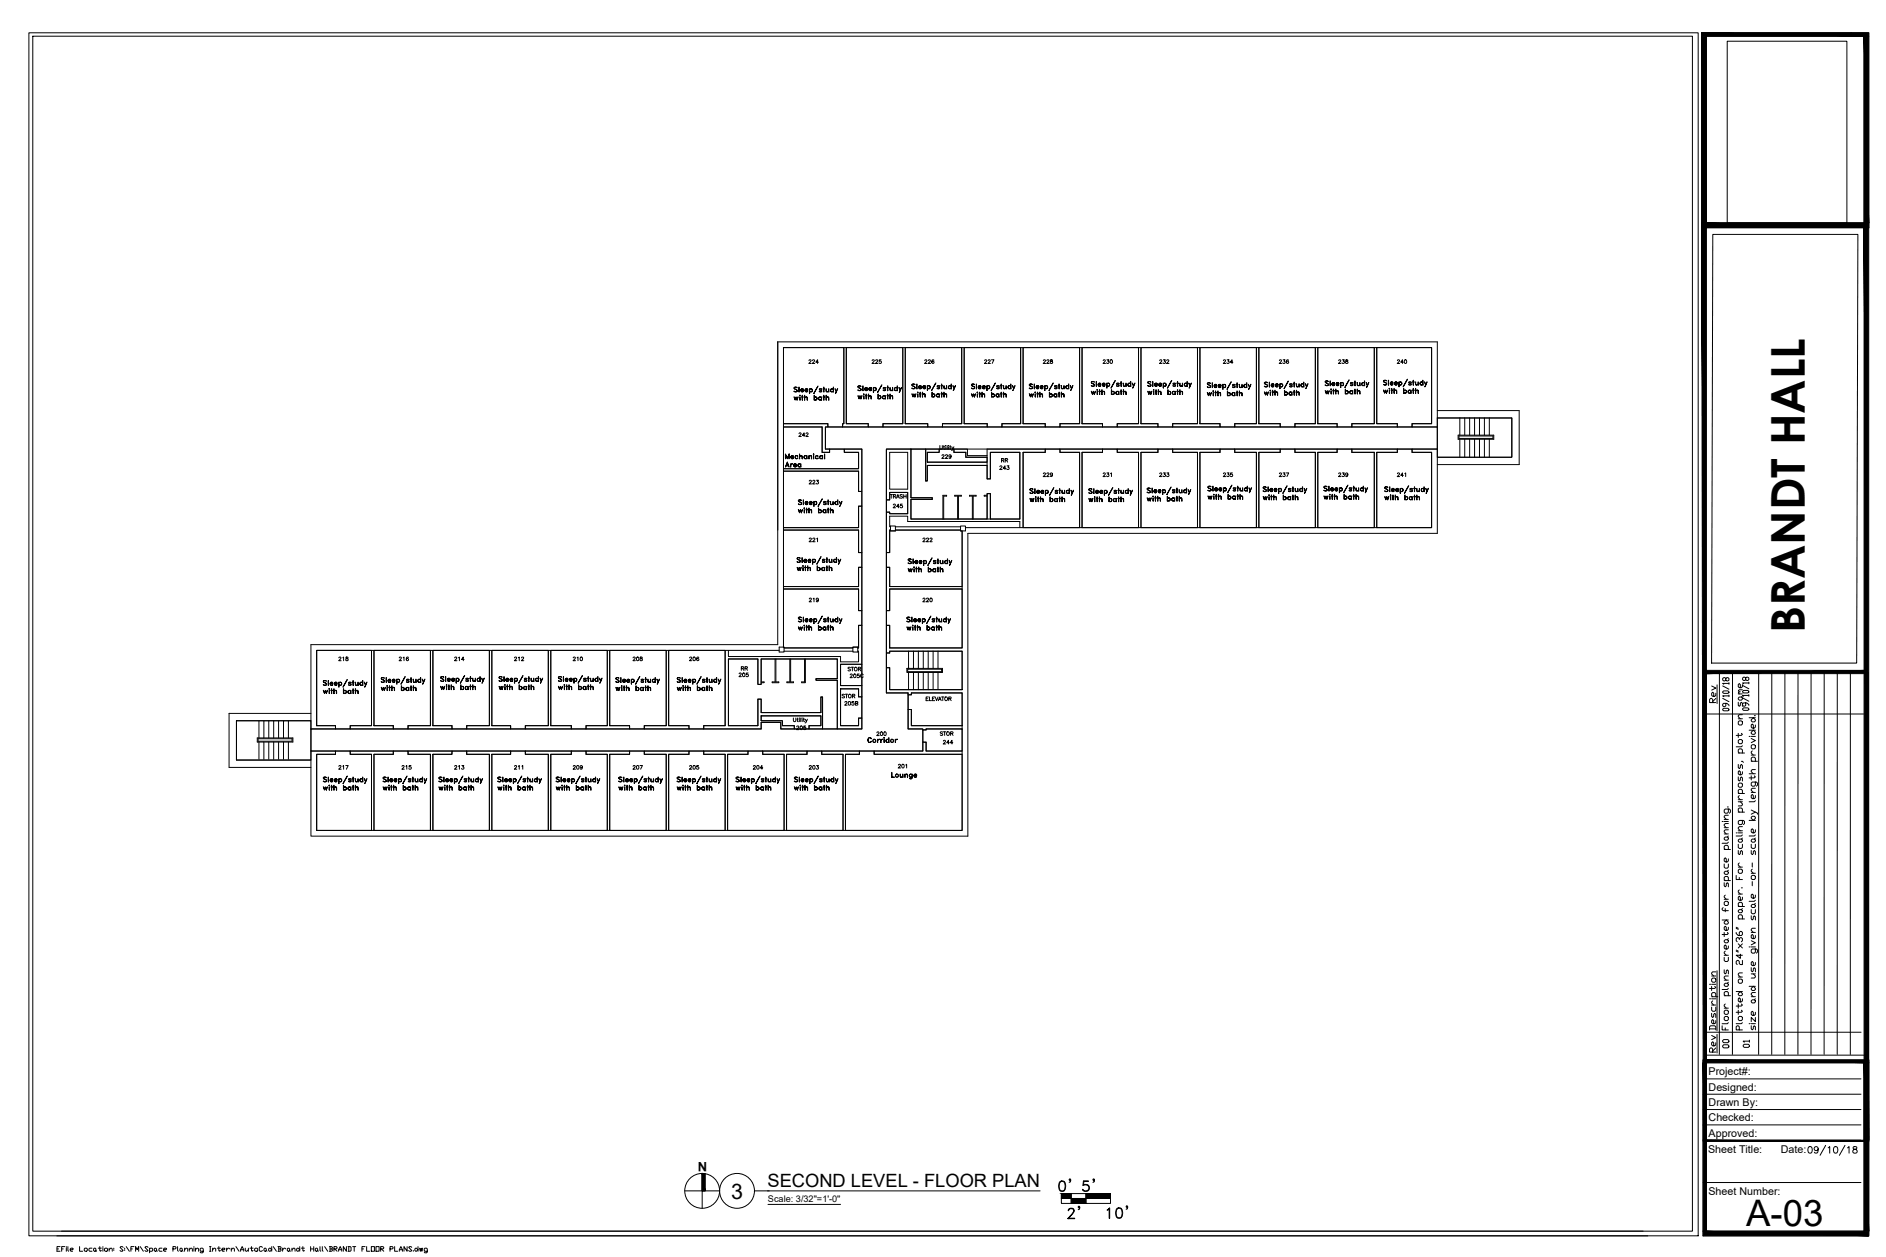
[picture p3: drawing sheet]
<svg xmlns="http://www.w3.org/2000/svg" width="914mm" height="610mm" viewBox="0 0 914 610" stroke-linecap="round" stroke-linejoin="round" font-family="sans-serif">
<defs><g id="words">
<text font-size="22.6" x="875" y="307" transform="rotate(-90 875 307)">BRANDT HALL</text>
<text font-size="17.7" x="847" y="594">A-03</text>
<text font-size="10.4" x="354" y="581">3</text>
<g font-size="10.1">
<text x="512" y="579">0'</text>
<text x="524" y="579">5'</text>
<text x="536" y="592">10'</text>
</g>
<text font-size="9.7" x="525" y="592" transform="rotate(-90 525 592)">2'</text>
<text font-size="8.9" x="372" y="576">SECOND LEVEL - FLOOR PLAN</text>
<text font-size="8.8" x="876" y="562">09/10/18</text>
<text font-size="7.5" x="847" y="501" transform="rotate(-90 847 501)">Plotted on 24&quot;x36&quot; paper. For scaling purposes, plot on same</text>
<g font-size="6.6">
<text x="840" y="509" transform="rotate(-90 840 509)">00</text>
<text x="849" y="509" transform="rotate(-90 849 509)">01</text>
</g>
<text font-size="6.3" x="343" y="564" transform="rotate(180 343 564)">N</text>
<text font-size="5.7" x="420" y="361">Corridor</text>
<g font-size="5.3">
<text x="432" y="248">245</text>
<text x="385" y="355">205</text>
</g>
<g font-size="5.2">
<text x="828" y="521">Project#:</text>
<text x="828" y="529">Designed:</text>
<text x="828" y="536">Drawn By:</text>
<text x="828" y="544">Checked:</text>
<text x="828" y="551">Approved:</text>
<text x="828" y="559">Sheet Title:</text>
<text x="863" y="559">Date:</text>
<text x="828" y="580">Sheet Number:</text>
</g>
<g font-size="4.9">
<text x="391" y="177">224</text>
<text x="422" y="177">225</text>
<text x="447" y="177">226</text>
<text x="476" y="177">227</text>
<text x="505" y="177">228</text>
<text x="534" y="177">230</text>
<text x="561" y="177">232</text>
<text x="592" y="177">234</text>
<text x="619" y="177">236</text>
<text x="648" y="177">238</text>
<text x="677" y="177">240</text>
<text x="386" y="213">242</text>
<text x="456" y="224">229</text>
<text x="485" y="225">RR</text>
<text x="484" y="229">243</text>
<text x="505" y="232">229</text>
<text x="534" y="232">231</text>
<text x="561" y="232">233</text>
<text x="592" y="232">235</text>
<text x="619" y="232">237</text>
<text x="648" y="232">239</text>
<text x="677" y="232">241</text>
<text x="391" y="236">223</text>
<text x="431" y="243">TRASH</text>
<text x="391" y="264">221</text>
<text x="447" y="264">222</text>
<text x="391" y="293">219</text>
<text x="447" y="293">220</text>
<text x="163" y="322">218</text>
<text x="193" y="322">216</text>
<text x="219" y="322">214</text>
<text x="248" y="322">212</text>
<text x="277" y="322">210</text>
<text x="306" y="322">208</text>
<text x="333" y="322">206</text>
<text x="357" y="329">205</text>
<text x="358" y="326">RR</text>
<text x="410" y="327">STOR</text>
<text x="411" y="330">205C</text>
<text x="407" y="340">STOR</text>
<text x="448" y="341">ELEVATOR</text>
<text x="409" y="343">205B</text>
<text x="424" y="358">200</text>
<text x="455" y="358">STOR</text>
<text x="456" y="362">244</text>
<text x="163" y="374">217</text>
<text x="194" y="374">215</text>
<text x="219" y="374">213</text>
<text x="248" y="374">211</text>
<text x="277" y="374">209</text>
<text x="306" y="374">207</text>
<text x="333" y="374">205</text>
<text x="364" y="374">204</text>
<text x="391" y="374">203</text>
<text x="435" y="374">201</text>
</g>
<text font-size="4.4" x="372" y="583">Scale: 3/32&quot;=1'-0&quot;</text>
</g></defs>
<!-- layer: BLDGlines -->
<g fill="none" stroke="#000" stroke-width=".48">
<path d="M837 20h58v88h-58zM380 169h29v36v2h-8v-2h-21zM380 169h314v36h-9v2h12v-41h-320v147h-226v41M380 169v145M409 169v36v2h12v-2h-11v-36M410 169h28v36h-10v2h-7v-2h-11zM438 169v36h-10v2h22v-2h-11M439 169h27v36h-9v2h-7v-2h-11zM439 169v36M466 169v36h-9v2h22v-2h-12M467 169h28v36h-9v2h-7v-2h-12zM467 169v36"/>
<path d="M495 169v36h-9v2h21v-2h-11M496 169h27v36h-9v2h-7v-2h-11zM496 169v36M523 169v36h-9v2h21v-2h-10M525 169h27v36h-10v2h-7v-2h-10zM525 169v36M552 169v36h-10v2h19v-2h-8M553 169h28v36h-12v2h-8v-2h-8zM553 169v36M581 169v36h-12v2h23v-2h-10M582 169h27v36h-10v2h-7v-2h-10zM582 169v36"/>
<path d="M609 169v36h-10v2h22v-2h-11M610 169h28v36h-10v2h-7v-2h-11zM610 169v36M638 169v36h-10v2h20v-2h-9M639 169h27v36h-11v2h-7v-2h-9zM639 169v36M666 169v36h-11v2h22v-2h-10v-36M667 169h27v36h-9v2h-8v-2h-10zM385 188h2h-2l1 1v1h-1h1zM385 192l1 2v-2v2l1-2-1 2v-1v1zM387 188v2zM388 192h.1"/>
<path d="M388 192v2zM389 189h1h-2h1a.6 .6 0 0 0 0 1 .7 .7 0 0 1-1 0 .7 .7 0 0 1 1-1zM389 192v1zM389 192v2zM390 192v2zM390 193h1v1v-1zM391 189h1h-2h2a.6 .6 0 0 0-1 0 .6 .6 0 0 0 0 1 .6 .6 0 0 0 1 0 1 1 0 0 1-2 0 .7 .7 0 0 1 1-1zM392 188l1 3zM395 192v2zM397 187l-3 4zM397 190h1M397 189h1"/>
<path d="M397 189l1 1h-1M398 189v1M398 189h.1M398 192v2zM398 189h-1l1 1M399 188l1 1zM399 192l1 1zM399 188v2zM399 192v2zM400 188l1 2h1h-1zM400 192l1 2zM401 193h1v1v-1z"/>
<path d="M402 188v2zM404 188v2zM405 190v-2v2M406 188l-1 3zM416 187h2h-2l1 2h-1h1zM416 192v1l1-1v1l1-1-1 1v-1l-1 1zM418 187v2zM419 191h.1M419 192v1zM420 188l1 1h-2l1-1a.7 .7 0 0 0-1 0 .7 .7 0 0 0 1 1h1a1 1 0 0 1-2 0 .8 .8 0 0 1 1-1zM420 192h.1M420 191v2z"/>
<path d="M421 191v2zM421 192h1v1v-1h-1zM422 188l1 1h-2l2-1a1 1 0 0 0-2 0 .7 .7 0 0 0 1 1h1a1 1 0 0 1-2 0 .8 .8 0 0 1 1-1zM423 188l1 2zM426 191v2zM427 187l-2 3zM428 189h.1M428 189h1M428 188h1M428 188l1 1h-1M428 188h.1M429 189h.1"/>
<path d="M429 188h.1M429 192v1zM429 188h-1l1 1M430 188h1zM430 192h1zM430 187v2zM430 191v2zM431 188l1 1h1h-1zM431 191l1 2zM432 192h1v1v-1h-1zM433 188v1zM435 187v2z"/>
<path d="M436 189v-1v1M437 188l-1 2zM442 191l1 1v-1l1 1v-1v2l-1-2v2zM442 186l2 1h-2l2 1h-1h-1h2l-2-1zM444 186l1 3zM445 190h.1M445 191v2zM445 188l2-1a.6 .6 0 0 0-1 0 .6 .6 0 0 0 0 1 .6 .6 0 0 0 1 0 .7 .7 0 0 1-1 0 .7 .7 0 0 1 0-1 .7 .7 0 0 1 1 1h-2M446 191h1zM446 190v3zM447 190v3zM447 191h1l1 2-1-2z"/>
<path d="M448 188l1-1a.6 .6 0 0 0-1 0 .6 .6 0 0 0 0 1 .6 .6 0 0 0 1 0 .7 .7 0 0 1-1 0 .7 .7 0 0 1 0-1 .7 .7 0 0 1 1 1h-1M450 187v2zM452 190v3zM454 186l-2 3zM454 187h1h-1l1 1M454 187l2 1h-1M455 187v1M455 188h-1M455 191v2zM456 187h1zM456 191h1zM456 186l1 3z"/>
<path d="M456 190l1 3zM458 187v1h1l-1 1v-1zM458 190v3zM458 191h1v2v-2zM459 187v2zM461 186v3zM463 188l-1-1 1 2M463 187l-1 2zM471 191l1 1v-1v1l1-1-1 2v-2v2zM471 186l2 1h-2l1 1h-1h1l-1-1zM473 186v3zM474 190h.1"/>
<path d="M474 191v2zM474 188l1-1a.6 .6 0 0 0 0 1 .7 .7 0 0 1-1 0 .7 .7 0 0 1 1-1 .7 .7 0 0 1 1 1h-2M475 191h.1M475 190v3zM476 190v3zM476 191h1v2v-2zM476 188l2-1a.6 .6 0 0 0-1 0 .6 .6 0 0 0 0 1 .6 .6 0 0 0 1 0 1 1 0 0 1-2 0 .7 .7 0 0 1 1-1 .7 .7 0 0 1 1 1h-2M478 187l1 2zM481 190v3zM483 186l-3 3zM483 187l1 1h-1h1M484 187h-1l1 1"/>
<path d="M484 188h.1M484 191v2zM484 187l-1 1M485 187h1zM485 191h1zM485 186v3zM485 190v3zM486 187l1 1h1l-1 1v-1zM486 190l1 3zM487 191h1v2v-2zM488 187v2zM490 186v3z"/>
<path d="M491 188v-1v2M492 187l-1 2zM499 187h2h-2l1 1h-1h1zM499 191l1 1v-1v1l1-1-1 2v-2v2zM501 186l1 3zM502 190h.1M502 191v2zM502 188l2-1a.6 .6 0 0 0-1 0 .6 .6 0 0 0 0 1 .6 .6 0 0 0 1 0 1 1 0 0 1-2 0 .7 .7 0 0 1 1-1 .7 .7 0 0 1 1 1h-2M503 191h.1M503 190v3zM504 190v3zM504 191h1v2v-2z"/>
<path d="M504 188l2-1a.6 .6 0 0 0-1 0 .6 .6 0 0 0 0 1 .6 .6 0 0 0 1 0 1 1 0 0 1-2 0 .7 .7 0 0 1 1-1 .7 .7 0 0 1 1 1h-2M506 187l1 2zM509 190v3zM511 186l-2 3zM511 187l2 1h-2h1M511 187h1M511 187v1M512 187h-1l1 1M512 188h.1M512 191v2zM513 187h1zM513 191h1z"/>
<path d="M513 186l1 3zM513 190l1 3zM515 187v1h1h-1zM515 190v3zM515 191h1v2v-2h-1zM516 187v2zM518 186v3zM520 188l-1-1 1 2M520 187l-1 2zM529 190l1 1v-1l1 1v-1v1l-1-1v1zM529 185h2h-2l2 1-1 1h-1h2l-2-1zM531 185l1 2z"/>
<path d="M532 189h.1M532 190v1zM532 186h2a.6 .6 0 0 0-1 0 .6 .6 0 0 0 0 1 .6 .6 0 0 0 1 0 .7 .7 0 0 1-1 0 .7 .7 0 0 1 0-1 .7 .7 0 0 1 1 1h-2M533 190h1zM533 189v2zM534 189v2zM534 190h1l1 1-1-1zM535 186h1a.6 .6 0 0 0-1 0 .6 .6 0 0 0 0 1 .6 .6 0 0 0 1 0 .7 .7 0 0 1-1 0 .7 .7 0 0 1 0-1 .7 .7 0 0 1 1 1h-1M537 186v2zM539 189v2zM541 185l-2 3zM541 186l2 1h-1"/>
<path d="M541 186h1M542 186h.1M542 186h-1l1 1M542 187h-1M542 190v1zM543 186h1zM543 190h1zM543 185l1 2zM543 189l1 2zM545 186v1h1h-1zM545 189v2zM545 190h1v1v-1z"/>
<path d="M546 186v1zM548 185v2zM550 187l-1-1 1 1M550 186l-1 2zM556 185h2h-1l1 1v1h-2h2zM556 190l1 1v-1l1 1 1-1-1 1-1-1v1zM559 185v2zM559 189h.1M559 190v1zM560 186h1a.6 .6 0 0 0-1 0 .6 .6 0 0 0 0 1 .6 .6 0 0 0 1 0 .7 .7 0 0 1-1 0 .7 .7 0 0 1 0-1 .7 .7 0 0 1 1 1h-1M560 190h1zM560 189l1 2z"/>
<path d="M562 189v2zM562 190h1v1v-1zM562 186h1a.6 .6 0 0 0-1 0 .6 .6 0 0 0 0 1 .6 .6 0 0 0 1 0 .7 .7 0 0 1-1 0 .7 .7 0 0 1 0-1 .7 .7 0 0 1 1 1h-1M564 186v2zM566 189v2zM568 185l-2 3zM569 186l1 1h-1M569 186h1M569 186h.1M570 186h-1l1 1M570 187h-1M570 190v1z"/>
<path d="M571 186h.1M571 190h.1M571 185v2zM571 189v2zM572 186v1h1h-1zM572 189v2zM572 190h1v1v-1zM573 186v1zM576 185v2zM577 187l-1-1 1 1M578 186l-1 2zM585 190l1 2v-2l1 2v-2v2l-1-1v1z"/>
<path d="M586 186h1h-2l2 1v1h-2h2l-2-2zM588 186v2zM588 190h.1M588 190v2zM589 187h1a.7 .7 0 0 0-1 0 .7 .7 0 0 0 0 1h1a.7 .7 0 0 1-1 0 1 1 0 0 1 0-2 .7 .7 0 0 1 1 1h-1M589 190h1zM589 190v2zM590 190l1 2zM591 187h1a.7 .7 0 0 0-1 0 .7 .7 0 0 0 0 1h1a.7 .7 0 0 1-1 0 1 1 0 0 1 0-2 .7 .7 0 0 1 1 1h-1M591 190h1v2v-1h-1zM593 186v3zM595 190v2z"/>
<path d="M597 185l-2 4zM598 188h1M598 187l1 1h-1M598 187h1M598 186v1M599 186l-1 1h1M599 187v1M599 190v2zM599 186h1zM599 190h1zM600 186v2zM600 190v2z"/>
<path d="M601 186v2h1h-1zM601 190v2zM601 191l1-1v2v-1zM602 186v2zM604 186v2zM606 188l-1-2 1 2M606 186l-1 3zM613 186h2h-2l1 1v1l-1-1h1zM613 190l1 1v-1v1l1-1-1 2v-2v2zM615 185v3zM616 189h.1M616 190v2z"/>
<path d="M617 186l1 1h-2h2a.7 .7 0 0 0-1-1 .6 .6 0 0 0 0 1 .6 .6 0 0 0 1 0 1 1 0 0 1-2 0 .7 .7 0 0 1 1-1zM617 190h.1M617 189v3zM618 189v3zM618 191l1-1v2v-2zM618 186h1l1 1h-2h2a.7 .7 0 0 0-1-1 .6 .6 0 0 0 0 1 .6 .6 0 0 0 1 0 .7 .7 0 0 1-1 1 .7 .7 0 0 1-1-1zM620 186l1 2zM621 186a.8 .8 0 0 1 1 0 .8 .8 0 0 1 0 1 .8 .8 0 0 1-1 0v1a.7 .7 0 0 0 1-1 .7 .7 0 0 0-1-1zM623 189v3zM623 190a.8 .8 0 0 1 1 0 .8 .8 0 0 1 0 1 .8 .8 0 0 1-1 0v1a.7 .7 0 0 0 1-1 .7 .7 0 0 0-1-1zM625 185l-2 3zM625 190h1a.7 .7 0 0 0-1 1 .7 .7 0 0 0 1 1v-1a.8 .8 0 0 1-1 0 .8 .8 0 0 1 0-1z"/>
<path d="M625 187h1M625 186h1M625 186l1 1-1 1M626 187v1M626 186h.1M626 190v2zM626 186h-1l1 1M627 186h1zM627 190h1zM627 185l1 3zM627 189l1 3zM629 186v1h1l-1 1z"/>
<path d="M629 189v3zM629 191l1-1v2v-2zM630 186v2zM631 186h1a.7 .7 0 0 0-1 1 .7 .7 0 0 0 1 1v-1a.8 .8 0 0 1-1 1 1 1 0 0 1 0-2zM632 185v3zM634 187l-1-1 1 2M634 186l-1 2zM642 189l1 2v-2l1 2 1-2-1 2-1-1v1zM643 185h1h-1l1 1v1h-2h2l-1-2zM645 185v2zM645 189h.1M645 189v2z"/>
<path d="M646 186l1-1v1h-1h1a.6 .6 0 0 0-1 0 .6 .6 0 0 0 0 1 .6 .6 0 0 0 1 0 .7 .7 0 0 1-1 0 .7 .7 0 0 1 0-1zM646 189l1 1zM646 189l1 2zM648 189v2zM648 186l1-1v1h-1h1a.6 .6 0 0 0-1 0 .6 .6 0 0 0 0 1 .6 .6 0 0 0 1 0 .7 .7 0 0 1-1 0 .7 .7 0 0 1 0-1zM648 190h1v1v-1h-1zM650 185v3zM652 189v2zM654 184l-2 4zM655 187h.1M655 187h1M655 186h1"/>
<path d="M655 186l1 1h-1M655 186h.1M656 186h-1l1 1M656 189v2zM657 185v1zM657 189v1zM657 185v2zM657 189v2zM658 185v2h1h-1zM658 189v2zM658 190h1v1v-1zM659 185v2z"/>
<path d="M662 185v2zM663 187l-1-2 1 2M664 185l-1 3zM671 189v1l1-1v1l1-1-1 2v-2l-1 2zM671 184l1 1h-1l1 1v1l-1-1h1l-1-1zM673 184v3zM674 188h.1M674 189v2zM674 186h1a.6 .6 0 0 0-1 0 .6 .6 0 0 0 1 0 .7 .7 0 0 1-1 0 .7 .7 0 0 1 0-1 .7 .7 0 0 1 1 1h-1M674 189h1zM675 188v3zM676 188v3z"/>
<path d="M676 186h1a.7 .7 0 0 0-1-1 .6 .6 0 0 0 0 1 .6 .6 0 0 0 1 0 .7 .7 0 0 1-1 0 .7 .7 0 0 1 1-1 .7 .7 0 0 1 0 1h-1M676 189h1v2v-2l-1 1zM678 185v3zM678 186a.8 .8 0 0 1 1-1 1 1 0 0 1 0 2 .8 .8 0 0 1-1-1l1 1a.7 .7 0 0 0 1-1 .7 .7 0 0 0-1-1zM680 188l1 3zM681 189a.8 .8 0 0 1 1 0 1 1 0 0 1 0 2 .8 .8 0 0 1-1-1v1a.7 .7 0 0 0 1-1 .7 .7 0 0 0-1-1zM682 184l-2 4zM683 189h1a.7 .7 0 0 0-1 1 .7 .7 0 0 0 1 1v-1a.8 .8 0 0 1-1 1 1 1 0 0 1 0-2zM683 186h1l-1 1h1M683 185h1M683 185v1M684 185l-1 1h1"/>
<path d="M684 186v1M684 189v2zM685 185h1zM685 189h1zM685 184v3zM685 188v3zM686 185v2l2-1-1 1h-1zM686 188v3zM686 190l2-1v2l-1-2zM688 185v2zM689 186h1l-1-1a.7 .7 0 0 0 0 1 .7 .7 0 0 0 0 1l1-1a.8 .8 0 0 1-1 1 .8 .8 0 0 1 0-1zM690 184v3z"/>
<path d="M691 187v-2v2M692 185l-1 3zM697 199h40v26h-40M380 205h21v2h-1v11h2v1h-3v-12h-19M380 207h19v12h3v-1h7v1h7v8h-36zM431 219h9v18h-9zM442 218h-12v21M442 218h7v15h1v-7h29v6h1v-13h14v33h-14v-13h-1v13h-37v-10h10v-1h-10zM442 218v23h10v1h-10v10h52v-33h-14v13h-1v-14h28v1h-11v37M450 219h5v-1h8v1h5v3h11v2h-29zM496 219h11v-1h7v1h9v37h-27zM525 219h10v-1h7v1h10v37h-27z"/>
<path d="M553 219h8v-1h8v1h12v37h-28zM582 219h10v-1h7v1h10v37h-27zM610 219h11v-1h7v1h10v37h-28zM639 219h9v-1h7v1h11v37h-27zM667 219h10v-1h8v1h9v37h-27zM697 203h36v19h-36M697 203h36v19h-36zM707 211h17v2h-17zM708 203v8M708 213v9M710 203v8M710 213v9"/>
<path d="M713 203v8M713 213v9M715 203v8M715 213v9M717 203v8M717 213v9M720 203v8M720 213v9M722 203v8M722 213v9M380 227h36v-8h-7v-1h9v20h-2v-10h-36M380 228h36v10h2v7h-2v11h-36z"/>
<path d="M381 220l1 2 1-2v3v-2l-1 2-1-2v2zM381 226h1M382 224l1 2-1-2-1 2zM383 225v1zM384 222l1-1a.6 .6 0 0 0-1 0 .6 .6 0 0 0 0 1 .6 .6 0 0 0 1 0 .7 .7 0 0 1-1 0 .7 .7 0 0 1 0-1 .7 .7 0 0 1 1 1h-1M384 225h.1M385 225h1l-1 1 1-1a.6 .6 0 0 0-1 0 .6 .6 0 0 0 0 1 .6 .6 0 0 0 1 0 .7 .7 0 0 1-1 0zM386 221h1a.6 .6 0 0 0-1 0 .6 .6 0 0 0 0 1 .6 .6 0 0 0 1 0 .7 .7 0 0 1-1 0 .7 .7 0 0 1-1 0zM388 220v3zM388 221h1v2v-2zM388 225v1zM391 221v2z"/>
<path d="M392 221v2zM392 221h1l1 2-1-2zM394 220h.1M394 221l1 2zM395 221h1h1a.6 .6 0 0 0-1 0 .6 .6 0 0 0 0 1 .6 .6 0 0 0 1 0 .7 .7 0 0 1-1 0 .7 .7 0 0 1-1 0zM399 221v2zM400 220v3zM431 239h9v10h-9v-1h-1v-6h1zM431 239h9M440 239v10h-9M450 224v-5h5v-1h-6v15h1v-7h29M450 224h29"/>
<path d="M479 221h-10v-3h-6v1h5v3h11M499 237h2h-2l2 1v1h-2h2zM502 237v2zM503 238h1a.6 .6 0 0 0-1 0 .6 .6 0 0 0 0 1 .6 .6 0 0 0 1 0 .7 .7 0 0 1-1 0 .7 .7 0 0 1 0-1 .7 .7 0 0 1 1 1h-1M505 238h1a.6 .6 0 0 0-1 0 .6 .6 0 0 0 0 1 .6 .6 0 0 0 1 0 .7 .7 0 0 1-1 0 .7 .7 0 0 1 0-1 .7 .7 0 0 1 1 1h-1M507 238v2zM511 236l-2 4zM512 238l1 1h-1M512 238h1M512 238h.1M513 238h-1l1 1M513 239h-1"/>
<path d="M513 238h1zM514 237v2zM515 238v1h1h-1zM516 238v1zM517 238h1a.7 .7 0 0 0-1 1 .7 .7 0 0 0 1 0 .8 .8 0 0 1-1 0 .8 .8 0 0 1 0-1zM518 237v2zM520 239l-1-1 1 1M520 238l-1 2zM528 237h1h-1l1 1v1h-1h1zM530 237v2zM531 238h1a.6 .6 0 0 0-1 0 .6 .6 0 0 0 0 1 .6 .6 0 0 0 1 0 .7 .7 0 0 1-1 0 .7 .7 0 0 1 1-1 .7 .7 0 0 1 1 1h-2M533 238h1a.6 .6 0 0 0 0 1 .7 .7 0 0 1-1 0 .7 .7 0 0 1 1-1 .7 .7 0 0 1 1 1h-2"/>
<path d="M535 238v2zM535 238a1 1 0 0 1 2 0 .8 .8 0 0 1 0 1 1 1 0 0 1-2 0h1a.7 .7 0 0 0 1 0 .7 .7 0 0 0-1-1zM539 236l-2 4zM540 238l1 1h-1M540 238h1M540 238h.1M541 238h-1l1 1M541 239h-1M542 238h1zM542 237v2zM543 238l1 1h1h-1zM545 238v1z"/>
<path d="M546 238h1h-1a.7 .7 0 0 0 0 1h1a.8 .8 0 0 1-1 0 .8 .8 0 0 1 0-1zM547 237v2zM548 239v-1v1M549 238l-1 2zM556 237h2h-2l2 1v1h-2h2zM559 237v2zM560 238h1h-1h1a.7 .7 0 0 0-1 0 .7 .7 0 0 0 0 1h1a.8 .8 0 0 1-1 0 .8 .8 0 0 1 0-1zM562 238h1h-1h1a.7 .7 0 0 0-1 0 .7 .7 0 0 0 0 1h1a.8 .8 0 0 1-1 0 .8 .8 0 0 1 0-1zM564 237v3zM568 236l-2 4zM569 239h1M569 238h-1h2"/>
<path d="M569 238v1M570 238h-1l1 1h-1M570 237l1 1zM571 237v2zM572 237v2h1h-1zM573 237v2zM575 237v2zM577 239l-1-2 1 2M577 237l-1 3zM586 236h1h-1l1 1v1h-1h1zM588 236v2zM588 240h.1"/>
<path d="M589 237h1a.6 .6 0 0 0-1 0 .6 .6 0 0 0 0 1 .6 .6 0 0 0 1 0 .7 .7 0 0 1-1 0 .7 .7 0 0 1 0-1 .7 .7 0 0 1 1 0h-1M590 240v2zM591 240v2zM591 237h1a.6 .6 0 0 0-1 0 .6 .6 0 0 0 0 1 .6 .6 0 0 0 1 0 .7 .7 0 0 1-1 0 .7 .7 0 0 1 0-1 .7 .7 0 0 1 1 0h-1M593 237v2zM595 240v2zM597 235l-2 4zM598 237l1 1h-1M598 237h1M598 237h.1M599 237h-1l1 1M599 237v1h-1"/>
<path d="M600 237h.1M600 236v2zM600 240v2zM601 237v1h1h-1zM601 240v2zM602 237l1 1zM605 236v2zM606 238l-1-1 1 1M607 237l-1 2zM612 236h2h-1l1 2h-2h2zM615 236v2zM616 237h1l-1 1 1-1a.6 .6 0 0 0-1 0 .6 .6 0 0 0 0 1 .6 .6 0 0 0 1 0 .7 .7 0 0 1-1 0z"/>
<path d="M618 237h1l-1 1 1-1a.6 .6 0 0 0-1 0 .6 .6 0 0 0 0 1 .6 .6 0 0 0 1 0 .7 .7 0 0 1-1 0zM620 237v2zM624 236l-2 3zM625 238h1M625 237l1 1h-1M626 237h-1l1 1M626 238h.1M626 237h-1M626 237h1zM627 236v2zM628 237v1h1h-1zM629 237v1z"/>
<path d="M631 236l1 2zM633 238l-1-1 1 1M633 237l-1 2zM642 236h1h-1l1 1v1h-1h1zM644 236v2zM645 240h.1M645 237h1a.6 .6 0 0 0-1 0 .6 .6 0 0 0 0 1 .6 .6 0 0 0 1 0 .7 .7 0 0 1-1 0 .7 .7 0 0 1 1-1 .7 .7 0 0 1 1 0h-2M646 240v2zM647 240v2zM647 237h1a.6 .6 0 0 0 0 1 .7 .7 0 0 1-1 0 .7 .7 0 0 1 1-1 .7 .7 0 0 1 1 0h-2M649 237v2zM652 240v2z"/>
<path d="M653 235l-2 4zM654 237l1 1h-1M654 237h1M654 237h.1M655 237h-1l1 1M655 237v1h-1M656 237h1zM656 236v2zM656 240v2zM657 237l1 1h1h-1zM657 240l1 2zM659 237v1z"/>
<path d="M661 236v2zM662 238v-1v1M663 237l-1 2zM671 236h2h-2l2 2h-2h2zM674 236v2zM675 237h1l-1 1 1-1a.6 .6 0 0 0-1 0 .6 .6 0 0 0 0 1 .6 .6 0 0 0 1 0 .7 .7 0 0 1-1 0zM677 237h1l-1 1 1-1a.6 .6 0 0 0-1 0 .6 .6 0 0 0 0 1 .6 .6 0 0 0 1 0 .7 .7 0 0 1-1 0zM679 237v2zM683 236l-2 3zM684 238h1M684 237l1 1h-1M685 237h-1l1 1"/>
<path d="M685 238h.1M685 237h-1M685 237h1zM686 236v2zM687 237v1h1h-1zM688 237v1zM690 236l1 2zM692 238l-1-1 1 1M692 237l-1 2zM380 257h36v11h2v7h-2v9h-36zM380 256h36v-11h2v23h-2v-11h-36M387 243h2h-2l2 1-1 1-1-1h2z"/>
<path d="M387 247l1 1v-1l1 1v-1v2l-1-2v2zM389 242l1 3zM390 246h.1M390 247v2zM390 244h2a.7 .7 0 0 0-1-1 .6 .6 0 0 0 0 1 .6 .6 0 0 0 1 0 1 1 0 0 1-2 0 .7 .7 0 0 1 1-1 .7 .7 0 0 1 1 1h-2M391 247h.1M391 246v3zM392 246v3zM392 248l1-1 1 2-1-2zM393 244h1a.7 .7 0 0 0-1-1 .6 .6 0 0 0 0 1 .6 .6 0 0 0 1 0 .7 .7 0 0 1-1 0 .7 .7 0 0 1 0-1 .7 .7 0 0 1 1 1h-1M395 243v3zM395 244a.8 .8 0 0 1 1-1 1 1 0 0 1 0 2 .8 .8 0 0 1-1-1v1a.7 .7 0 0 0 1-1 .7 .7 0 0 0-1-1z"/>
<path d="M397 246v3zM399 242l-2 4zM399 247h1a.7 .7 0 0 0-1 1 .7 .7 0 0 0 1 1v-1a.8 .8 0 0 1-1 1 1 1 0 0 1 0-2zM399 244h2l-1 1M399 243h1M400 243v1M400 243l-1 1h1M400 244v1h-1M400 247v2zM401 243h1zM401 247h1zM401 242l1 3z"/>
<path d="M401 246l1 3zM403 243v2l1-1-1 1zM403 246v3zM403 248l1-1v2v-2zM404 243v2zM406 242v3zM408 245l-1-2 1 2M408 243l-1 3zM431 257h35v27h-35v-9h-1v-7h1zM431 248h-1v20h1v-11h1M432 255h-1v-5h9v3h54v3M432 255h2v2h-2z"/>
<path d="M434 255h32M434 257h32M457 252v-12h2l-1 1v11M464 252v-11l-1-1h3l-1 1v11M466 255h2v2h-2zM466 257v57h-35M468 256h226v-37h-9v-1h12v41h-228v147h-318v-42h12v2h-9v37h312v-67h-24v1h-2v-1h-10v-12h1v10h35M471 252v-11l-1-1h3l-1 1v11M479 252v-11h-2l2-1v-1h1v13M499 242l1 1v-1l1 1v-1v1l-1-1v1zM502 241h.1M502 242v1z"/>
<path d="M503 242h1zM503 241v2zM504 241l1 2zM505 242h1v1v-1zM509 241v2zM509 242a.8 .8 0 0 1 1 0 .8 .8 0 0 1 0 1 .8 .8 0 0 1-1 0h1a.7 .7 0 0 0 0-1zM511 242h2h-1a.7 .7 0 0 0-1 1 .7 .7 0 0 0 1 0h1a1 1 0 0 1-2 0 .8 .8 0 0 1 0-1zM513 242v1zM513 242h1zM514 241v2zM515 241v2zM515 242h1v1v-1z"/>
<path d="M523 256v-37h-9v-1h21v1h-10v37M528 242v1l1-1v1l1-1-1 1v-1l-1 1zM531 241h.1M531 242v1zM532 242h.1M532 241v2zM533 241v2zM533 242h1v1v-1zM538 241v2zM538 242a.8 .8 0 0 1 1 0 .8 .8 0 0 1 0 1 .8 .8 0 0 1-1 0 .7 .7 0 0 0 1 0 .7 .7 0 0 0-1-1zM540 242h1a.7 .7 0 0 0-1 1 .7 .7 0 0 0 1 0 .8 .8 0 0 1-1 0 .8 .8 0 0 1 0-1zM541 242v1z"/>
<path d="M542 242h1zM542 241v2zM543 241l1 2zM544 242h1v1v-1zM552 256v-37h-10v-1h19v1h-8v37M556 241l1 2v-2l1 2v-2v2l-1-1v1zM559 241h.1M559 241v2zM560 241l1 1zM560 241v2zM561 241v2zM562 242h1v1l-1-1h-1z"/>
<path d="M566 241v2zM569 241l1 2zM570 241l1 1zM571 241v2zM572 241v2zM572 242h1v1v-1h-1zM581 256v-37h-12v-1h23v1h-10v37M586 241v1l1-1v1l1-1-1 1v-1l-1 1zM588 241l1 1zM589 241h1zM591 241h1v1v-1h-1zM599 241v1z"/>
<path d="M600 241h.1M601 241h1l1 1-1-1zM609 256v-37h-10v-1h22v1h-11v37M612 241l1 1v-1l1 1v-1v1l-1-1v1zM615 240h.1M615 241v1zM616 241h1zM616 240v2zM617 240l1 2zM618 241h1v1v-1h-1zM622 240v2zM626 241v1z"/>
<path d="M626 241h1zM627 240v2zM628 240v2zM628 241h1v1v-1zM638 256v-37h-10v-1h20v1h-9v37M642 241v1l1-1v1l1-1-1 1v-1l-1 1zM645 241v1zM645 241h1zM647 241h1v1v-1zM655 241v1zM656 241h1zM658 241h1v1v-1h-1z"/>
<path d="M666 256v-37h-11v-1h22v1h-10v37M671 241l1 1v-1l1 1v-1v1l-1-1v1zM674 240h.1M674 241v1zM675 241h1zM675 240v2zM676 240l1 2zM677 241h1v1v-1zM681 240v2zM685 241v1zM685 241h1zM686 240v2z"/>
<path d="M687 240v2zM687 241h1v1v-1zM386 275l1 1v-1l1 1v-1v2l-1-2v2zM387 271h1h-1l1 1v1l-2-1h2l-1-1zM389 270v3zM389 274h.1M389 275v2zM390 272h1v-1a.7 .7 0 0 0-1 1 .6 .6 0 0 0 1 0 .7 .7 0 0 1-1 0 .7 .7 0 0 1 0-1 .7 .7 0 0 1 1 1h-1M390 275h1zM390 274l1 3zM392 274v3zM392 276l1-1v2v-2z"/>
<path d="M392 272h1v-1a.7 .7 0 0 0-1 1 .6 .6 0 0 0 1 0 .7 .7 0 0 1-1 0 .7 .7 0 0 1 0-1 .7 .7 0 0 1 1 1h-1M394 271v3zM394 272a.8 .8 0 0 1 1-1 1 1 0 0 1 0 2 .8 .8 0 0 1-1-1l1 1a.7 .7 0 0 0 0-1 .7 .7 0 0 0 0-1zM396 274v3zM396 275a.8 .8 0 0 1 1 0 1 1 0 0 1 0 2 .8 .8 0 0 1-1-1l1 1a.7 .7 0 0 0 1-1 .7 .7 0 0 0-1-1zM398 270l-2 4zM399 271h1l-1 1h1M399 272h1l-1 1M399 271v1M400 272v1h-1M400 275v2zM401 271h.1"/>
<path d="M401 275h.1M401 270v3zM401 274v3zM402 271v2l1-1v1h-1zM402 274v3zM402 276l1-1v2v-2zM403 271v2zM404 272h2l-1-1a.7 .7 0 0 0-1 1 .7 .7 0 0 0 1 1l1-1a1.1 1.1 0 0 1-2 1 .8 .8 0 0 1 0-1zM406 270v3zM407 273l-1-2 1 2M408 271l-1 3zM440 271h2h-2l2 1v1h-2h2z"/>
<path d="M440 276l1 1v-1l1 1v-1v1l-1-1v1zM443 271v2zM443 275h.1M443 276v1zM444 272h1a.6 .6 0 0 0-1 0 .6 .6 0 0 0 0 1 .6 .6 0 0 0 1 0 .7 .7 0 0 1-1 0 .7 .7 0 0 1 0-1 .7 .7 0 0 1 1 1h-1M444 276h1zM444 275v2zM445 275v2zM445 276h2v1v-1zM446 272h1a.6 .6 0 0 0-1 0 .6 .6 0 0 0 0 1 .6 .6 0 0 0 1 0 .7 .7 0 0 1-1 0 .7 .7 0 0 1 0-1 .7 .7 0 0 1 1 1h-1M448 272v2zM448 272a.8 .8 0 0 1 1 0 .8 .8 0 0 1 0 1 .8 .8 0 0 1-1 0 .7 .7 0 0 0 1 0 .7 .7 0 0 0-1-1z"/>
<path d="M450 275v2zM452 271l-2 3zM452 276h2h-1a.7 .7 0 0 0-1 1 .7 .7 0 0 0 1 0h1a1 1 0 0 1-2 0 .8 .8 0 0 1 0-1zM453 272h1h-1l1 1h-1M453 272l1 1h-1M453 272h.1M454 276v1zM454 272h1zM454 276h1zM455 271v2zM455 275v2zM456 272v1h1h-1z"/>
<path d="M456 275v2zM456 276h1v1v-1zM457 272v1zM459 271v2zM461 273l-1-1 1 1M461 272l-1 2zM380 286h36v10h2v7h-2v11h-36zM380 284h36v-9h2v21h-2v-10h-36M387 299l2 1h-2l2 1h-1h-1h2l-2-1zM389 299l1 3zM399 299l-2 3zM401 299l1 3z"/>
<path d="M406 299v3zM431 286h35v28h-35v-11h-1v-7h1zM431 284v-9h-1v21h1v-10h35M431 284h35M440 300h1h-1l1 1h-1h1zM442 299v3zM451 299l-2 3zM454 299v3zM459 299v3zM154 315h26v37h-10v2h-7v-2h-9zM180 315v37h-10v2h21v-2h-10M181 315h28v37h-11v2h-7v-2h-10z"/>
<path d="M181 315v37M209 315v37h-11v2h21v-2h-9M210 315h27v37h-11v2h-7v-2h-9zM210 315v37M237 315v37h-11v2h22v-2h-10M238 315h28v37h-11v2h-7v-2h-10zM238 315v37M266 315v37h-11v2h22v-2h-10M267 315h27v37h-10v2h-7v-2h-10zM267 315v37M294 315v37h-10v2h21v-2h-9M296 315h27v37h-11v2h-7v-2h-9z"/>
<path d="M296 315v37M323 315v37h-11v2h22v-2h-10v-37M324 315h28v37h-11v2h-7v-2h-10zM352 315v37h-11v2h28v-4h10v4h6M353 315v3h55v3h8v-5M353 320h14v12h2v-12h37v9h-10v1h10v24h-7v-16h-1v8h-29v-7h-2v13h-14zM376 320v11h-2h4h-2v-11M378 314h2v2h-2zM378 315h-224v37M380 316h33M380 314h33M383 320v11h-1h3h-2v-11"/>
<path d="M387 304l1 1v-1l1 1v-1v2l-1-2v2zM390 303h.1M390 304v2zM390 320v11h-1h1v-11M390 300h1h1l-2 1 2-1a.6 .6 0 0 0-1 0 .6 .6 0 0 0 0 1 .6 .6 0 0 0 1 0 .7 .7 0 0 1-1 1 .7 .7 0 0 1-1-1zM391 304h.1M391 303v3zM392 303v3zM392 304h1l1 2-1-2zM392 300h1h1l-2 1 2-1a.6 .6 0 0 0-1 0 .6 .6 0 0 0 0 1 .6 .6 0 0 0 1 0 .7 .7 0 0 1-1 1 .7 .7 0 0 1-1-1zM395 300v2zM397 303v3z"/>
<path d="M399 300h2h-2l1 1h-1M399 300l2 1h-1M400 300v1M400 304v2zM401 300h1zM401 304h1zM401 303l1 3zM403 300v1h1l-1 1v-1zM403 303v3zM403 304h1v2v-2zM404 300v2zM408 301l-1-1 1 2"/>
<path d="M408 300l-1 2zM413 314h3v2h-3zM416 314v-11h2v19h-10M430 317h1v-1h35v18h-35v-10h-1zM431 314v-11h-1v14h1v-1h35v18M440 304v1l1-1v1l1-1-1 2v-2l-1 2zM440 316v8M443 303h.1M443 304v2zM443 316v8M443 300h1l-1 1 1-1a.6 .6 0 0 0-1 0 .6 .6 0 0 0 0 1 .6 .6 0 0 0 1 0 .7 .7 0 0 1-1 1 .7 .7 0 0 1 0-1zM443 304h1z"/>
<path d="M444 303v3zM445 303v3zM445 304h1v2v-2zM445 300h1l-1 1 1-1a.6 .6 0 0 0-1 0 .6 .6 0 0 0 0 1 .6 .6 0 0 0 1 0 .7 .7 0 0 1-1 1 .7 .7 0 0 1 0-1zM445 316v8M447 300v2zM448 316v8M449 303l1 3zM450 316v8M452 300h1h-1l1 1h-1M452 300l1 1h-1M452 300v1"/>
<path d="M452 316v8M453 304v2zM454 300h1zM454 304h1zM454 303v3zM455 316v8M455 300v1h1v1l-1-1zM455 303v3zM455 304h1l1 2-1-2zM456 300l1 2zM460 301v-1v2M461 300l-1 2z"/>
<path d="M157 330h1h-1l1 1v1h-1h1zM157 335v1l1-1v1l1-1-1 1v-1l-1 1zM159 330v2zM160 334h.1M160 335v1zM160 331h1a.6 .6 0 0 0-1 0 .6 .6 0 0 0 0 1 .6 .6 0 0 0 1 0 .7 .7 0 0 1-1 0 .7 .7 0 0 1 1-1 .7 .7 0 0 1 0 1h-1M160 335h1zM161 334v2zM162 334v2zM162 335h1v1v-1zM162 331h1a.6 .6 0 0 0-1 0 .6 .6 0 0 0 0 1 .6 .6 0 0 0 1 0 .7 .7 0 0 1-1 0 .7 .7 0 0 1 1-1 .7 .7 0 0 1 0 1h-1M164 331v2z"/>
<path d="M164 331a.8 .8 0 0 1 1 0 .8 .8 0 0 1 0 1 .8 .8 0 0 1-1 0h1a.7 .7 0 0 0 1 0 .7 .7 0 0 0-1-1zM166 334l1 2zM168 330l-2 3zM169 331l1 1h-1h1M170 331h-1l1 1M170 332h.1M170 335v1zM170 331h-1M171 331h1zM171 335h1zM171 330v2zM171 334v2z"/>
<path d="M172 331l1 1h1h-1h-1zM172 334v2zM172 335h2v1l-1-1zM174 331v1zM175 331h1h-1a.7 .7 0 0 0 0 1h1a.8 .8 0 0 1-1 0 .8 .8 0 0 1 0-1zM176 330v2zM177 332v-1v1M178 331l-1 2zM185 329h1h-1l1 1v1h-1h1zM185 333v2l1-2v2l1-2-1 2v-1l-1 1zM187 329v2zM188 333h.1"/>
<path d="M188 333v2zM188 330h1a.6 .6 0 0 0-1 0 .6 .6 0 0 0 0 1 .7 .7 0 0 0 1-1 .7 .7 0 0 1-1 1 1.1 1.1 0 0 1 1-2 .7 .7 0 0 1 0 1h-1M188 333h1zM189 333v2zM190 333v2zM190 330h1a.6 .6 0 0 0-1 0 .6 .6 0 0 0 0 1 .7 .7 0 0 0 1-1 .7 .7 0 0 1-1 1 1.1 1.1 0 0 1 1-2 .7 .7 0 0 1 1 1h-2M190 333h1v2v-1h-1zM192 329v3zM192 330a1 1 0 0 1 2 0 .8 .8 0 0 1 0 1 1 1 0 0 1-2 0h1a.7 .7 0 0 0 1-1 .7 .7 0 0 0-1-1zM195 333v2zM195 334a.8 .8 0 0 1 1 0 .8 .8 0 0 1 0 1 .8 .8 0 0 1-1 0 .7 .7 0 0 0 1-1 .7 .7 0 0 0-1-1zM196 328l-2 4z"/>
<path d="M197 334h1v-1a.7 .7 0 0 0-1 1 .7 .7 0 0 0 1 1 .8 .8 0 0 1-1 0 .8 .8 0 0 1 0-1zM197 331h1M197 330h1l-1 1M197 330h1M197 329v1M198 329l-1 1h1M198 330v1M198 333v2zM199 329h1zM199 333h1zM199 329v2zM199 333v2z"/>
<path d="M200 329l1 2 1-1-1 1h-1zM200 333v2zM200 334l2-1v2l-1-1zM202 329v2zM203 330h1l-1-1a.7 .7 0 0 0 0 1 .7 .7 0 0 0 0 1h1a.8 .8 0 0 1-1 0 .8 .8 0 0 1 0-1zM204 329v2zM205 331v-2v2M206 329l-1 3zM214 328h1h-1l1 2h-1h1zM214 333v1l1-1v1l1-1-1 1v-1l-1 1zM216 328v2zM216 332h.1"/>
<path d="M216 333l1 1zM217 329h1l-1 1 1-1a.6 .6 0 0 0-1 0 .6 .6 0 0 0 0 1 .6 .6 0 0 0 1 0 .7 .7 0 0 1-1 0zM217 333h1zM218 332v2zM219 332v2zM219 333h1v1v-1zM219 329h1l-1 1 1-1a.6 .6 0 0 0-1 0 .6 .6 0 0 0 0 1 .6 .6 0 0 0 1 0 .7 .7 0 0 1-1 0zM221 329v2zM223 332v2zM225 328l-2 3zM226 330h1M226 329l1 1h-1"/>
<path d="M226 329h1M226 329h.1M227 329h-1l1 1M227 330h.1M227 333v1zM228 329h.1M228 333h.1M228 328v2zM228 332v2zM229 329v1h1h-1zM229 332v2zM229 333h1l1 1-1-1z"/>
<path d="M230 329l1 1zM233 328v2zM234 330l-1-1 1 1M235 329l-1 2zM242 328h2h-2l1 2h-1h1zM242 333l1 1v-1v1l1-1-1 1v-1v1zM244 328v2zM245 332h.1M245 333v1zM245 329h1h1l-2 1 1-1a.6 .6 0 0 0 0 1 .7 .7 0 0 1-1 0zM246 333h.1M246 332v2z"/>
<path d="M247 332v2zM247 333h1v1v-1zM248 329l1 1h-2l2-1a.6 .6 0 0 0-1 0 .6 .6 0 0 0 0 1 .6 .6 0 0 0 1 0 1 1 0 0 1-2 0 .7 .7 0 0 1 1-1zM249 329l1 2zM252 332v2zM254 328l-3 3zM254 330h.1M254 330h1M254 329h1M254 329l1 1h-1M254 329h.1M255 330h.1"/>
<path d="M255 329h.1M255 333v1zM255 329h-1l1 1M256 329h1zM256 333h1zM256 328v2zM256 332v2zM257 329l1 1h1h-1zM257 332l1 2zM258 333h1v1v-1h-1zM259 329v1zM261 328v2z"/>
<path d="M262 330v-1v1M263 329l-1 2zM271 333v1l1-1v1l1-1-1 1v-1l-1 1zM271 328h1h-1l1 2h-1h1l-1-1zM273 328v2zM274 332h.1M274 333v1zM274 329h1l-1 1 1-1a.6 .6 0 0 0-1 0 .6 .6 0 0 0 0 1 .6 .6 0 0 0 1 0 .7 .7 0 0 1-1 0zM274 333h1zM275 332v2zM276 332v2zM276 333h1v1v-1z"/>
<path d="M276 329h1l-1 1 1-1a.6 .6 0 0 0-1 0 .6 .6 0 0 0 0 1 .6 .6 0 0 0 1 0 .7 .7 0 0 1-1 0zM278 329v2zM280 332l1 2zM282 328l-2 3zM283 330h.1M283 330h1M283 329h1M283 329l1 1h-1M283 329h.1M284 330h.1M284 329h.1M284 333v1z"/>
<path d="M284 329h-1l1 1M285 329h1zM285 333h1zM285 328v2zM285 332v2zM286 329v1h2h-1h-1zM286 332v2zM286 333h2v1l-1-1zM288 329v1zM290 328v2zM291 330v-1v1M292 329l-1 2z"/>
<path d="M299 329h1h-1l1 1v1h-1h1zM299 333v2l1-2v2l1-2-1 2v-1l-1 1zM301 329v2zM301 333h.1M301 333l1 2zM302 330h1a.6 .6 0 0 0-1 0 .6 .6 0 0 0 0 1 .7 .7 0 0 0 1-1 .7 .7 0 0 1-1 1 1 1 0 0 1 0-2 .7 .7 0 0 1 1 1h-1M302 333h1zM303 333v2zM304 333v2zM304 330h1a.6 .6 0 0 0-1 0 .6 .6 0 0 0 0 1 .7 .7 0 0 0 1-1 .7 .7 0 0 1-1 1 1 1 0 0 1 0-2 .7 .7 0 0 1 1 1h-1M304 333h1v2v-1h-1zM306 329v3z"/>
<path d="M306 330a.8 .8 0 0 1 1 0 .8 .8 0 0 1 0 1 .8 .8 0 0 1-1 0h1a.7 .7 0 0 0 0-1 .7 .7 0 0 0 0-1zM308 333v2zM308 334a1 1 0 0 1 2 0 .8 .8 0 0 1 0 1 1 1 0 0 1-2 0h1a.7 .7 0 0 0 1-1 .7 .7 0 0 0-1-1zM310 328l-2 4zM311 334h1l-1-1a.7 .7 0 0 0 0 1 .7 .7 0 0 0 0 1h1a.8 .8 0 0 1-1 0 .8 .8 0 0 1 0-1zM311 330h1l-1 1h1M311 330h1M311 329v1M312 329l-1 1h1M312 330v1M312 333v2zM313 329h.1"/>
<path d="M313 333h.1M313 329v2zM313 333v2zM314 329v2l1-1v1h-1zM314 333v2zM314 334l1-1v2v-1zM315 329v2zM316 330h2l-1-1a.7 .7 0 0 0-1 1 .7 .7 0 0 0 1 1h1a.8 .8 0 0 1-1 0 .8 .8 0 0 1-1-1zM318 329v2zM319 331l-1-2 1 2M320 329l-1 3zM328 329h2h-2l2 1v1h-2h2z"/>
<path d="M328 333l1 2v-2l1 2v-2v2l-1-1v1zM331 329v2zM331 333h.1M331 333v2zM332 330h1a.6 .6 0 0 0-1 0 .6 .6 0 0 0 0 1 .7 .7 0 0 0 1-1 .7 .7 0 0 1-1 1 1 1 0 0 1 0-2 .7 .7 0 0 1 1 1h-1M332 333h1zM332 333v2zM333 333l1 2zM334 334l1-1v2v-1zM334 330h1a.6 .6 0 0 0-1 0 .6 .6 0 0 0 0 1 .7 .7 0 0 0 1-1 .7 .7 0 0 1-1 1 1 1 0 0 1 0-2 .7 .7 0 0 1 1 1h-1M336 329v3zM336 330a.8 .8 0 0 1 1 0 .8 .8 0 0 1 0 1 .8 .8 0 0 1-1 0 .7 .7 0 0 0 1-1 .7 .7 0 0 0-1-1z"/>
<path d="M338 333v2zM340 328l-2 4zM340 334h2l-1-1a.7 .7 0 0 0-1 1 .7 .7 0 0 0 1 1h1a.8 .8 0 0 1-1 0 .8 .8 0 0 1-1-1zM341 331h1M341 330h1l-1 1M341 330h1M341 329v1M342 329l-1 1h1M342 330v1M342 333v2zM342 329h1zM342 333h1z"/>
<path d="M343 329v2zM343 333v2zM344 329v2l1-1v1h-1zM344 333v2zM344 334l1-1v2v-1zM345 329v2zM347 329v2zM349 331l-1-2 1 2M349 329l-1 3zM408 334v18h8v-4h2v6h-12v-24h-10v-1h10v-9h-37v11h1h-1v1h-2v-12h-14v32M408 334h8v4h2v10h-2v4h-8zM408 322h10v10h-10z"/>
<path d="M408 322v10h10v6M408 334h8v4M440 324h17v2h-17zM440 325h17v1h-17zM440 337h2v-1h24v16h-24v-8h-2zM440 326v8M443 326v8M445 326v8M448 326v8M450 326v8M452 326v8M455 326v8"/>
<path d="M115 350h36v19h-36zM115 350v19h36M115 350h36M125 358h17v2h-17zM125 358h17v1h-17zM126 350v8M126 360v8M128 350v8M128 360v8M130 350v8M130 360v8M133 350v8"/>
<path d="M133 360v8M135 350v8M135 360v8M137 350v8M137 360v8M140 350v8M140 360v8M151 354h218v-4h10v4h39v-136h-18v-11h297v11h-267v118h10v18h7v10h-296zM151 346h-40v26h40M154 352h9v2h-12M353 352h14v-13h2v7h29v-8h1v16h-7M369 347v3h10v2h6"/>
<path d="M369 347h29v5h-6M369 347h29v5h-6v2h-7v-2h-6v-2h-10zM447 354h2h17v10h-17v-4h-2zM466 352h-24v-8h-2v10h7h2h17M154 366h9v-2h7v2h10v37h-26zM157 377h1h-1l1 1v1h-1h1l-1-1zM159 377v2zM160 378h1a.6 .6 0 0 0-1 0 .6 .6 0 0 0 0 1 .6 .6 0 0 0 1 0 .7 .7 0 0 1-1 0 .7 .7 0 0 1 1-1h-1M162 378h1a.6 .6 0 0 0-1 0 .6 .6 0 0 0 0 1 .6 .6 0 0 0 1 0 .7 .7 0 0 1-1 0 .7 .7 0 0 1 1-1h-1M164 378v2zM168 376l-2 4zM169 378l1 1h-1h1"/>
<path d="M170 378h-1l1 1M170 379h.1M170 378h-1M171 378h1zM171 377v2zM172 378l1 1h1h-1h-1zM174 378v1zM176 377v2zM177 379v-1v1M178 378l-1 2zM181 366h10v-2h7v2h11v37h-28zM186 377h1h-1l1 1v1h-1h1z"/>
<path d="M188 377v2zM189 378h1a.6 .6 0 0 0-1 0 .6 .6 0 0 0 0 1 .6 .6 0 0 0 1 0 .7 .7 0 0 1-1 0 .7 .7 0 0 1 0-1 .7 .7 0 0 1 1 0h-1M191 378h1a.6 .6 0 0 0-1 0 .6 .6 0 0 0 0 1 .6 .6 0 0 0 1 0 .7 .7 0 0 1-1 0 .7 .7 0 0 1 1-1h-1M193 378v2zM197 376l-2 4zM198 378h1h-1l1 1h-1M198 378l1 1h-1M198 378h.1M200 378h1zM200 377v2zM201 378v1h2h-1h-1zM203 378v1z"/>
<path d="M205 377v2zM206 379v-1v1M207 378l-1 2zM210 366h9v-2h-21v2h11v37M210 366h9v-2h7v2h11v37h-27zM210 366v37M213 377h1h-1l1 1v1h-1h1l-1-1zM215 377v2zM216 378h1a.6 .6 0 0 0-1 0 .6 .6 0 0 0 0 1 .6 .6 0 0 0 1 0 .7 .7 0 0 1-1 0 .7 .7 0 0 1 1-1h-1M218 378h1a.6 .6 0 0 0-1 0 .6 .6 0 0 0 0 1 .6 .6 0 0 0 1 0 .7 .7 0 0 1-1 0 .7 .7 0 0 1 1-1h-1M220 378v2zM224 376l-2 4z"/>
<path d="M225 378l1 1h-1h1M226 378h-1l1 1M226 379h.1M226 378h-1M227 378h1zM227 377v2zM228 378l1 1h1h-1h-1zM230 378v1zM232 377v2zM233 379v-1v1M234 378l-1 2zM238 366h10v-2h7v2h11v37h-28z"/>
<path d="M238 366h10v-2h-22v2h11v37M238 366v37M242 377h1h-2l2 1v1h-2h2l-2-1zM244 377v2zM245 378h1a.6 .6 0 0 0-1 0 .6 .6 0 0 0 0 1 .6 .6 0 0 0 1 0 .7 .7 0 0 1-1 0 .7 .7 0 0 1 0-1 .7 .7 0 0 1 1 0h-1M247 378h1a.6 .6 0 0 0-1 0 .6 .6 0 0 0 0 1 .6 .6 0 0 0 1 0 .7 .7 0 0 1-1 0 .7 .7 0 0 1 0-1 .7 .7 0 0 1 1 0h-1M249 378v2zM253 376l-2 4zM254 378l1 1h-1h1M255 378h-1l1 1M255 379h.1M255 378h-1"/>
<path d="M255 378h1zM256 377v2zM257 378v1h1h-1zM258 378v1zM260 377l1 2zM262 379l-1-1 1 1M262 378l-1 2zM267 366h10v-2h7v2h10v37h-27zM270 377h1h-1l1 1v1h-1h1zM272 377v2zM273 378h1a.6 .6 0 0 0-1 0 .6 .6 0 0 0 0 1 .6 .6 0 0 0 1 0 .7 .7 0 0 1-1 0 .7 .7 0 0 1 0-1 .7 .7 0 0 1 1 0h-1M275 378h1a.6 .6 0 0 0-1 0 .6 .6 0 0 0 0 1 .6 .6 0 0 0 1 0 .7 .7 0 0 1-1 0 .7 .7 0 0 1 0-1 .7 .7 0 0 1 1 0h-1"/>
<path d="M277 378v2zM281 376l-2 4zM282 378l1 1h-1h1M283 378h-1l1 1M283 379h.1M283 378h-1M284 378h.1M284 377v2zM285 378v1h1h-1zM286 378l1 1zM289 377v2zM290 379l-1-1 1 1"/>
<path d="M291 378l-1 2zM296 366h9v-2h7v2h11v37h-27zM296 366h9v-2h-21v2h10v37M296 366v37M300 377h2h-2l1 1v1h-1h1zM302 377v2zM303 378h2a.6 .6 0 0 0-1 0 .6 .6 0 0 0 0 1 .6 .6 0 0 0 1 0 1 1 0 0 1-2 0 .7 .7 0 0 1 1-1 .7 .7 0 0 1 1 0h-2M305 378h2a.6 .6 0 0 0-1 0 .6 .6 0 0 0 0 1 .6 .6 0 0 0 1 0 1 1 0 0 1-2 0 .7 .7 0 0 1 1-1 .7 .7 0 0 1 1 0h-2M307 378l1 2zM312 376l-2 4zM312 378l1 1h-1h1M313 378h-1l1 1"/>
<path d="M313 379h.1M313 378h-1M314 378h1zM314 377l1 2zM316 378v1h1h-1zM317 378v1zM319 377v2zM321 379l-1-1 1 1M321 378l-1 2zM324 366h10v-2h7v2h11v37h-28zM328 377h2h-2l2 1v1h-2h2l-2-1zM331 377v2z"/>
<path d="M332 378h1a.6 .6 0 0 0-1 0 .6 .6 0 0 0 0 1 .6 .6 0 0 0 1 0 .7 .7 0 0 1-1 0 .7 .7 0 0 1 0-1 .7 .7 0 0 1 1 0h-1M334 378h1a.6 .6 0 0 0-1 0 .6 .6 0 0 0 0 1 .6 .6 0 0 0 1 0 .7 .7 0 0 1-1 0 .7 .7 0 0 1 0-1 .7 .7 0 0 1 1 0h-1M336 378v2zM340 376l-2 4zM341 378h1h-1l1 1h-1M341 378l1 1h-1M341 378h.1M342 378h1zM343 377v2zM344 378v1h1h-1zM345 378v1zM347 377v2z"/>
<path d="M349 379l-1-1 1 1M349 378l-1 2zM353 366h10v-2h7v2h10v37h-27zM357 377h1h-1l1 1v1h-1h1zM359 377v2zM360 378h1a.6 .6 0 0 0-1 0 .6 .6 0 0 0 0 1 .6 .6 0 0 0 1 0 .7 .7 0 0 1-1 0 .7 .7 0 0 1 1-1h-1M362 378h1a.6 .6 0 0 0-1 0 .6 .6 0 0 0 0 1 .6 .6 0 0 0 1 0 .7 .7 0 0 1-1 0 .7 .7 0 0 1 1-1 .7 .7 0 0 1 1 0h-2M364 378v2zM368 376l-2 4zM369 378h1h-1l1 1h-1M369 378l1 1h-1M369 378h.1"/>
<path d="M371 378h1zM371 377v2zM372 378l1 1h1h-1h-1zM374 378v1zM376 377v2zM377 379v-1v1M378 378l-1 2zM381 366h10v-2h7v2h11v37h-28zM385 377h2h-2l2 1-1 1h-1h2zM387 377l1 2zM389 378h1a.6 .6 0 0 0-1 0 .6 .6 0 0 0 0 1 .6 .6 0 0 0 1 0 .7 .7 0 0 1-1 0 .7 .7 0 0 1 0-1 .7 .7 0 0 1 1 0h-1M391 378h1a.6 .6 0 0 0-1 0 .6 .6 0 0 0 0 1 .6 .6 0 0 0 1 0 .7 .7 0 0 1-1 0 .7 .7 0 0 1 0-1 .7 .7 0 0 1 1 0h-1"/>
<path d="M393 378v2zM397 376l-2 4zM397 378h2h-2l1 1h-1M397 378l2 1h-1M398 378h.1M399 378h1zM400 377v2zM401 378v1h1h-1zM402 378v1zM404 377v2zM406 379l-1-1 1 1M406 378l-1 2z"/>
<path d="M410 366h7v-2h7v2h42v37h-56zM432 375v2h2h-2zM436 375l1 2h1h-1zM438 375v2zM439 375v2zM439 375h1v2v-1h-1zM442 375v2l-1 1v-1h1zM443 376h1a.7 .7 0 0 0-1 0 .7 .7 0 0 0 0 1h1a.7 .7 0 0 1-1 0 1.1 1.1 0 0 1 1-2 .7 .7 0 0 1 0 1h-1M466 364h-17v-4h-2v4h-23v2h42M157 382v1l1-1v1l1-1-1 1v-1l-1 1zM160 381h.1M160 382v1z"/>
<path d="M160 382h1zM161 381v2zM162 381v2zM162 382h1v1v-1zM166 381l1 2zM170 382v1zM171 382h1zM171 381v2zM172 381v2zM172 382h2v1l-1-1zM186 382v1l1-1v1l1-1-1 1v-1l-1 1zM189 381h.1"/>
<path d="M189 382v1zM189 382h1zM190 381v2zM191 381v2zM191 382h1v1v-1zM195 381l1 2zM199 382v1zM200 382h1zM200 381v2zM201 381v2zM201 382h2v1l-1-1zM213 382v1l1-1v1l1-1-1 1v-1l-1 1z"/>
<path d="M216 381h.1M216 382v1zM216 382h1zM217 381v2zM218 381v2zM218 382h1v1v-1zM223 381v2zM226 382v1zM227 382h1zM227 381v2zM228 381v2zM228 382h2v1l-1-1z"/>
<path d="M241 382l1 1v-1l1 1v-1v1l-1-1v1zM244 381h.1M244 382v1zM245 382h1zM245 381v2zM246 381l1 2zM247 382h1v1v-1zM251 381v2zM255 382v1zM255 382h1zM256 381v2zM257 381v2z"/>
<path d="M257 382h1v1v-1zM270 382v1l1-1v1l1-1-1 1v-1l-1 1zM272 381h.1M272 382l1 1zM273 382h1zM274 381v2zM275 381v2zM275 382h1v1v-1zM279 381v2zM283 382v1zM284 382h.1M284 381v2z"/>
<path d="M285 381v2zM285 382h1l1 1-1-1zM300 382l1 1v-1v1l1-1-1 1v-1v1zM303 381h.1M303 382v1zM304 382h.1M304 381v2zM305 381v2zM306 382v1v-1h-1zM310 381v2zM313 382v1zM314 382h1z"/>
<path d="M314 381l1 2zM316 381v2zM316 382h1v1v-1zM328 382l1 1v-1l1 1v-1v1l-1-1v1zM331 381h.1M331 382v1zM332 382h1zM332 381v2zM333 381v2zM333 382h2v1v-1zM338 381v2zM342 382v1z"/>
<path d="M342 382h1zM343 381v2zM344 381v2zM344 382h1v1v-1zM357 382v1l1-1v1l1-1-1 1v-1l-1 1zM360 381h.1M360 382v1zM360 382h1zM361 381v2zM362 381v2zM362 382h1v1v-1h-1zM367 381v2z"/>
<path d="M370 382v1zM371 382h1zM371 381v2zM372 381v2zM372 382h2v1v-1zM385 382l1 1v-1l1 1v-1v1l-1-1v1zM388 381h.1M388 382v1zM389 382h1zM389 381v2zM390 381v2zM390 382h1l1 1-1-1z"/>
<path d="M395 381v2zM398 382v1zM399 382h1zM400 381v2zM401 381v2zM401 382h1v1v-1zM180 403v-37h-10v-2h21v2h-10v37M266 403v-37h-11v-2h22v2h-10v37M323 403v-37h-11v-2h22v2h-10v37M352 403v-37h-11v-2h22v2h-10v37M380 403v-37h-10v-2h21v2h-10v37M409 403v-37h-11v-2h19v2h-7v37"/>
<path d="M515 579h23v5h-23zM519 579v5M526 579v5M515 581h23"/>
<circle cx="393" cy="189" r=".8"/>
<circle cx="396" cy="193" r=".8"/>
<circle cx="397" cy="193" r=".8"/>
<circle cx="403" cy="189" r=".8"/>
<circle cx="424" cy="189" r=".8"/>
<circle cx="427" cy="193" r=".8"/>
<circle cx="428" cy="193" r=".8"/>
<circle cx="434" cy="189" r=".8"/>
<circle cx="450" cy="188" r=".8"/>
<circle cx="453" cy="192" r=".8"/>
<circle cx="455" cy="192" r=".8"/>
<circle cx="460" cy="188" r=".8"/>
<circle cx="479" cy="188" r=".8"/>
<circle cx="482" cy="192" r=".8"/>
<circle cx="483" cy="192" r=".8"/>
<circle cx="489" cy="188" r=".8"/>
<circle cx="507" cy="188" r=".8"/>
<circle cx="510" cy="192" r=".8"/>
<circle cx="512" cy="192" r=".8"/>
<circle cx="517" cy="188" r=".8"/>
<circle cx="537" cy="187" r=".8"/>
<circle cx="540" cy="191" r=".8"/>
<circle cx="542" cy="191" r=".8"/>
<circle cx="547" cy="187" r=".8"/>
<circle cx="565" cy="187" r=".8"/>
<circle cx="567" cy="191" r=".8"/>
<circle cx="569" cy="191" r=".8"/>
<circle cx="575" cy="187" r=".8"/>
<circle cx="594" cy="187" r=".8"/>
<circle cx="596" cy="191" r=".8"/>
<circle cx="598" cy="191" r=".8"/>
<circle cx="604" cy="187" r=".8"/>
<circle cx="651" cy="186" r=".8"/>
<circle cx="653" cy="190" r=".8"/>
<circle cx="655" cy="190" r=".8"/>
<circle cx="661" cy="186" r=".8"/>
<circle cx="387" cy="226" r=".8"/>
<circle cx="390" cy="222" r=".8"/>
<circle cx="398" cy="222" r=".8"/>
<circle cx="508" cy="239" r=".8"/>
<circle cx="565" cy="238" r=".8"/>
<circle cx="574" cy="238" r=".8"/>
<circle cx="594" cy="238" r=".8"/>
<circle cx="604" cy="238" r=".8"/>
<circle cx="621" cy="238" r=".8"/>
<circle cx="631" cy="238" r=".8"/>
<circle cx="650" cy="238" r=".8"/>
<circle cx="660" cy="238" r=".8"/>
<circle cx="680" cy="238" r=".8"/>
<circle cx="690" cy="238" r=".8"/>
<circle cx="398" cy="248" r=".8"/>
<circle cx="405" cy="244" r=".8"/>
<circle cx="567" cy="242" r=".8"/>
<circle cx="569" cy="242" r=".8"/>
<circle cx="596" cy="242" r=".8"/>
<circle cx="598" cy="242" r=".8"/>
<circle cx="623" cy="242" r=".8"/>
<circle cx="625" cy="242" r=".8"/>
<circle cx="652" cy="242" r=".8"/>
<circle cx="654" cy="242" r=".8"/>
<circle cx="682" cy="242" r=".8"/>
<circle cx="684" cy="242" r=".8"/>
<circle cx="399" cy="276" r=".8"/>
<circle cx="451" cy="277" r=".8"/>
<circle cx="459" cy="273" r=".8"/>
<circle cx="395" cy="301" r=".8"/>
<circle cx="398" cy="305" r=".8"/>
<circle cx="400" cy="305" r=".8"/>
<circle cx="405" cy="301" r=".8"/>
<circle cx="448" cy="301" r=".8"/>
<circle cx="450" cy="305" r=".8"/>
<circle cx="452" cy="305" r=".8"/>
<circle cx="458" cy="301" r=".8"/>
<circle cx="167" cy="336" r=".8"/>
<circle cx="169" cy="336" r=".8"/>
<circle cx="222" cy="330" r=".8"/>
<circle cx="224" cy="334" r=".8"/>
<circle cx="226" cy="334" r=".8"/>
<circle cx="232" cy="330" r=".8"/>
<circle cx="250" cy="330" r=".8"/>
<circle cx="253" cy="334" r=".8"/>
<circle cx="254" cy="334" r=".8"/>
<circle cx="260" cy="330" r=".8"/>
<circle cx="279" cy="330" r=".8"/>
<circle cx="281" cy="334" r=".8"/>
<circle cx="283" cy="334" r=".8"/>
<circle cx="289" cy="330" r=".8"/>
<circle cx="339" cy="334" r=".8"/>
<circle cx="347" cy="330" r=".8"/>
<circle cx="165" cy="379" r=".8"/>
<circle cx="175" cy="379" r=".8"/>
<circle cx="194" cy="379" r=".8"/>
<circle cx="204" cy="379" r=".8"/>
<circle cx="221" cy="379" r=".8"/>
<circle cx="231" cy="379" r=".8"/>
<circle cx="250" cy="379" r=".8"/>
<circle cx="260" cy="379" r=".8"/>
<circle cx="278" cy="379" r=".8"/>
<circle cx="288" cy="379" r=".8"/>
<circle cx="308" cy="379" r=".8"/>
<circle cx="318" cy="379" r=".8"/>
<circle cx="337" cy="379" r=".8"/>
<circle cx="347" cy="379" r=".8"/>
<circle cx="365" cy="379" r=".8"/>
<circle cx="375" cy="379" r=".8"/>
<circle cx="393" cy="379" r=".8"/>
<circle cx="403" cy="379" r=".8"/>
<circle cx="435" cy="376" r=".7"/>
<circle cx="435" cy="376" r=".8"/>
<circle cx="441" cy="376" r=".8"/>
<circle cx="167" cy="383" r=".8"/>
<circle cx="169" cy="383" r=".8"/>
<circle cx="196" cy="383" r=".8"/>
<circle cx="198" cy="383" r=".8"/>
<circle cx="223" cy="383" r=".8"/>
<circle cx="225" cy="383" r=".8"/>
<circle cx="252" cy="383" r=".8"/>
<circle cx="254" cy="383" r=".8"/>
<circle cx="280" cy="383" r=".8"/>
<circle cx="282" cy="383" r=".8"/>
<circle cx="311" cy="383" r=".8"/>
<circle cx="312" cy="383" r=".8"/>
<circle cx="339" cy="383" r=".8"/>
<circle cx="341" cy="383" r=".8"/>
<circle cx="367" cy="383" r=".8"/>
<circle cx="369" cy="383" r=".8"/>
<circle cx="396" cy="383" r=".8"/>
<circle cx="398" cy="383" r=".8"/>
</g>
<!-- layer: Text1 -->
<g fill="none" stroke="#000" stroke-width=".48">
<path d="M456 216v2h1v-2M457 217h1M458 216v2M458 216h.1M459 217v1M459 216v2M460 216h.1M460 217v1M460 217h1M461 216v2M461 217l1 1v-1M462 218h-1"/>
<path d="M385 348v2h1v-2M386 349h1M387 348v2M387 348h.1M388 349v1M388 348v2M389 348h.1M389 349v1M389 349h1M390 348v2M390 349l1 1v-1"/>
</g>
<!-- layer: A-ANNO-TTLB -->
<path d="M830 114h71l-1 208h-70z" fill="none" stroke="#000" stroke-width=".48"/>
<!-- layer: G-ANNO-TTLB -->
<g fill="none" stroke="#000" stroke-width=".48">
<path d="M14 16h809v583h-809zM16 18h805v579h-805zM825 16h81v94h-81zM827 18h77v90h-77zM834 326v185M840 326v185M853 326v185M859 326v185M865 326v185M872 326v185M878 326v185M884 326v185"/>
<path d="M887 326h-60v185M891 326v185M897 326v185M906 326v185M827 346h77M826 514h80v85h-80zM827 515h77v82h-77zM827 501h75M826 538h76M826 531h76M826 523h76M826 553h76"/>
<path d="M826 546h76M826 573h76M28 599h771M30 597h767"/>
</g>
<g fill="#000" stroke="#000" stroke-width=".48">
<path d="M825 18l2 90v-90zM825 18l2 90h-2z"/>
<path d="M825 16l81 2v-2zM825 16l81 2h-81z"/>
<path d="M904 18l2 90v-90zM904 18l2 90h-2z"/>
<path d="M825 110l2 443v-443zM825 110l2 443h-1z"/>
<path d="M825 108l81 2v-2zM825 108l81 2h-81z"/>
<path d="M825 108l81 2v-2zM825 108l81 2h-81z"/>
<path d="M904 110l2 443v-443zM904 110l2 443h-2z"/>
<path d="M827 325v2l78-2zM827 327l78-2v2z"/>
<path d="M826 515l1 82v-82zM826 515l1 82h-1z"/>
<path d="M826 514l80 1v-1zM826 514l80 1h-80z"/>
<path d="M904 515l2 82v-82zM904 515l2 82h-2z"/>
<path d="M826 553l80 1v-1zM826 553l80 1h-80z"/>
<path d="M826 597l80 2v-2zM826 597l80 2h-80z"/>
</g>
<!-- layer: 0 -->
<path d="M897 16v2M898 16v2" fill="none" stroke="#000" stroke-width=".5"/>
<g fill="none" stroke="#000" stroke-width=".48">
<path d="M827 16v581M898 16v2M332 578h17M342 569v9h-2v-9v17M366 578h7"/>
<circle cx="340" cy="578" r="8"/>
<circle cx="357" cy="578" r="8"/>
</g>
<!-- layer: LIGHTING -->
<path d="M827 512h77" fill="none" stroke="#000" stroke-width=".48"/>
<!-- layer: G-ANNO-TEXT -->
<g fill="none" stroke="#000" stroke-width=".48">
<path d="M830 333l2 1-2 1M832 336l-1 2-1-1v-1h1v2M832 339l-2 1M832 332v9M835 335h3v1h-2zM835 339l3 1M835 333l3 1M837 329h1v1h-1l-1-1h-1l1 1h1M838 337h-3l1 1M838 331h-3l1 1M838 331v1M838 337v1"/>
<path d="M830 341v-2h-1v2h3M835 344h3l-2 1zM837 341l-1 2-1-1 1-1h1l1 1M848 354h3M848 348h3M849 358l2 1-2 1M849 357h2M850 354l1 2h-1l-1-1zM850 348l1 2h-1l-1-1zM851 347h.1M851 352v1h-1l-1-1 1-1v1v1M848 375h3"/>
<path d="M849 362l2-1v2h-1zM849 369h3M849 366h2M850 369h-1l1-2 1 1v1M850 364l-1 1 1 1M851 376v1h-3M851 379v2h-2l1-2h2v1v1M851 373l-2 1 1 1M835 398h.1M836 398h2M836 397h2M837 391h1"/>
<path d="M838 399l-2 1 1 1M838 395l-2 1 1 1M838 392l-1 2h-1v-2h2l1 1-1 1M848 398h3M849 393l3 1v1M849 384h2M850 396h1l-1 2-1-1zM851 388v1h-3M851 386v1h-1l-1-1 1-1v1v1M851 382l-2 1 1 1M851 394l-2 1M836 419v2h2v-2"/>
<path d="M836 412h3M836 404h2M836 401h2M836 412v-1v-1h2v2M836 406h2l-1 1h-1zM838 416l-1 2h-1v-2h1v2M838 408l-1 1h-2M838 402l-2 1 1 1M838 405l-1 1M849 412v2h1l1-2v2M849 409l1 2h1v-2M850 407h1v1h-2z"/>
<path d="M851 405h-3M851 402v2h-1l-1-2h1v2M851 406v1M836 438l1-1 1 2h-2zM836 428v2l1-2 1 2M836 423h1l1 1h-2zM836 436h2M836 427h3M836 434v1l1 1M836 427v-2l2 1v1M838 422l-1 1M849 424h2"/>
<path d="M850 439h1v1h-2zM850 425h1v2l-2-1zM850 422l-1 1 1 1M851 437h-3M851 434v2h-1l-1-2h1v2M851 438v1M835 446h3M835 440v1v1h3M836 456h1l1 1h-2zM836 452v2M836 441v1M837 446l1 1-1 1h-1z"/>
<path d="M837 452l1 1h-1h-2M838 459l-1 1h-1v-1v-1l1 1v1M838 450l-1 1h-1v-1v-1l1 1v1M838 455l-1 1M849 456l2 1-2 1M849 444l1 2 1-2v2M849 441l1 2h1v-2M849 459h2M849 452h2M851 454v1h-1l-1-1 1-1v1v1M851 450l-2 1 1 1M829 477h.1"/>
<path d="M830 475l1-1 1 2h-2zM830 478v2M830 477h2M830 473h2M831 478l1 1h-1h-2M832 471l-2 1 1 1M832 471v29M836 477h1l1 1h-2zM836 470v2l1-2 1 2M836 464v2h2v-2M836 475h2M836 463h2"/>
<path d="M836 461v1l1 1M838 479l-1 1h-2M838 473l-2 1 1 1M838 476l-1 1M848 478h3M849 469l1 2 1-2v2M849 472h2M850 478l1 2h-1l-1-1zM850 472l1 2h-2M851 467v1h-1l-1-1 1-1v1v1M851 460v2h-2l1-2h2v1v1M829 499v-2h2l1 2"/>
<path d="M829 499h3M829 484h.1M830 491v2l1-2 1 2M830 488v2h2v-2M830 487h2M830 484h2M830 483h3M830 485v1l1 1M830 483v-2l2 1v1M832 495l-1 1h-1v-1v-1l1 1v1M835 497v2h3M836 489h2"/>
<path d="M836 483h3M836 493h2l-1 2-1-1zM836 490h2l-1 2-1-1zM836 487v1l1 1M836 483v-1v-1h2v2M836 498v1M838 496h-1h-2M849 497l1 2 1-2v2M849 485h2v1h-1zM849 483h2M849 496h2M851 493v2l-2-2v2"/>
<path d="M851 491v1h-1l-1-1 1-1v1v1M851 481l-2 1 1 1M851 484v1M830 502l2 1-2 1M830 510v-1l-1-1v2h3M832 506l-1 1h-1v-1v-1l1 1v1M832 508l-2 2M372 578h132M372 584h36"/>
</g>
<!-- layer: 0-dte -->
<g fill="none" stroke="#000" stroke-width=".48">
<path d="M28 606h.1M29 605h-1v2h1M30 606h1M31 605h-1v2M32 605h.1M32 605v2M33 605v2M34 606h1v-1l-1 1 1 1M39 605v2h1M41 606l1-1v1l-1 1zM45 605l-2 1v1h2M45 606l1-1v1v1z"/>
<path d="M46 606l1 1M48 605h1M48 605v1h1M50 605h.1M50 605v2M51 606l1-1v1l-1 1zM53 606l1-1v2M53 605v2M55 605v1M55 606h.1M60 605h-2l2 1h-2M60 605v1"/>
<path d="M60 606h.1M61 605l2 2M63 606h1M65 605h-2v2M66 607v-2v1l1-1v2M68 605l2 2M72 605h-2l2 1h-2M73 606h1v1h-1M73 605v3M75 606h1v1l-1-1zM76 606v1M79 605l-2 1v1h2"/>
<path d="M79 606h1v-1l-1 1 1 1M84 606h1v-1h-1v2M86 605v2M87 606l1-1v1v1zM88 606l1 1M89 606l2-1v2M89 605v2M92 606l1-1v2M92 605v2M94 605h.1M94 605v2M95 606l1-1v2"/>
<path d="M95 605v2M99 607l-2-1v-1l2 1v1h-2M102 607h.1M102 605h.1M102 605v2M103 606l1-1 1 2M103 605v2M105 605h2M106 605v1h1M108 606h1v-1l-1 1 1 1M110 605v2M111 606v-1l-1 1"/>
<path d="M112 606l1-1 1 2M112 605v2M114 605l2 2M117 607v-2l1 2M117 606h1M119 605v2l1-1M120 605v2M121 605h2M122 605v1h1M123 606l2-1v1l-1 1zM127 605h-1v1h1M128 606l1-1v1l-1 1z"/>
<path d="M129 606v1M130 606l1-1 1 1-1 1zM132 605v2M132 605l2 2M135 605h1v1M135 606h1l-1 1M135 605v2M137 605v2M139 606l-1-1-1 1M139 606l1-1v1v1zM140 606l1 1M142 606l1-1v2"/>
<path d="M142 605v2M144 606l1-1v1l-1 1zM145 605v2M146 605h2M147 605v1h1M151 606h1M151 605v2M152 605v2M153 606l1-1v1l-1 1zM154 606v1M155 605l1 2M156 605l1 2"/>
<path d="M157 605l2 2M160 605h1v1M160 606h1l-1 1M160 605v2M162 606h1v-1h-1v2M162 606l1 1M164 607l1-2 1 2M164 606h2M168 605v2l-2-2v2M169 605h1v1l-1 1M169 605v2M171 605h1"/>
<path d="M172 605v2M175 606h1M177 605h-2v2M178 605v2h1M180 605h2v2h-2zM182 605h2v2h-2zM185 606h1v-1h-1v2M185 606l1 1M189 606h1l1-1h-2v2M191 605v2h2M194 607v-2l1 2M194 606h1"/>
<path d="M197 605v2l-1-2v2M200 605h-2l2 1h-2M200 606v1M201 606l1-1 1 1-1 1zM203 605v2M203 605l1 2v-2l1 2v-2M207 607l-1-1v-1l1 1v1h-1"/>
</g>
<!-- layer: 0 -->
<g fill="#000" stroke="#000" stroke-width=".48">
<path d="M340 569h1z"/>
<path d="M340 569h1zM340 569h1z"/>
<path d="M340 569h2zM340 569h2z"/>
<path d="M340 569l2 9v-9zM340 569l2 9h-2z"/>
</g>
<!-- layer: BLDGlines -->
<path d="M526 579l12 2v-2zM526 579l12 2h-12z" fill="#000" stroke="#000" stroke-width=".48"/>
<use href="#words"/>
</svg>
